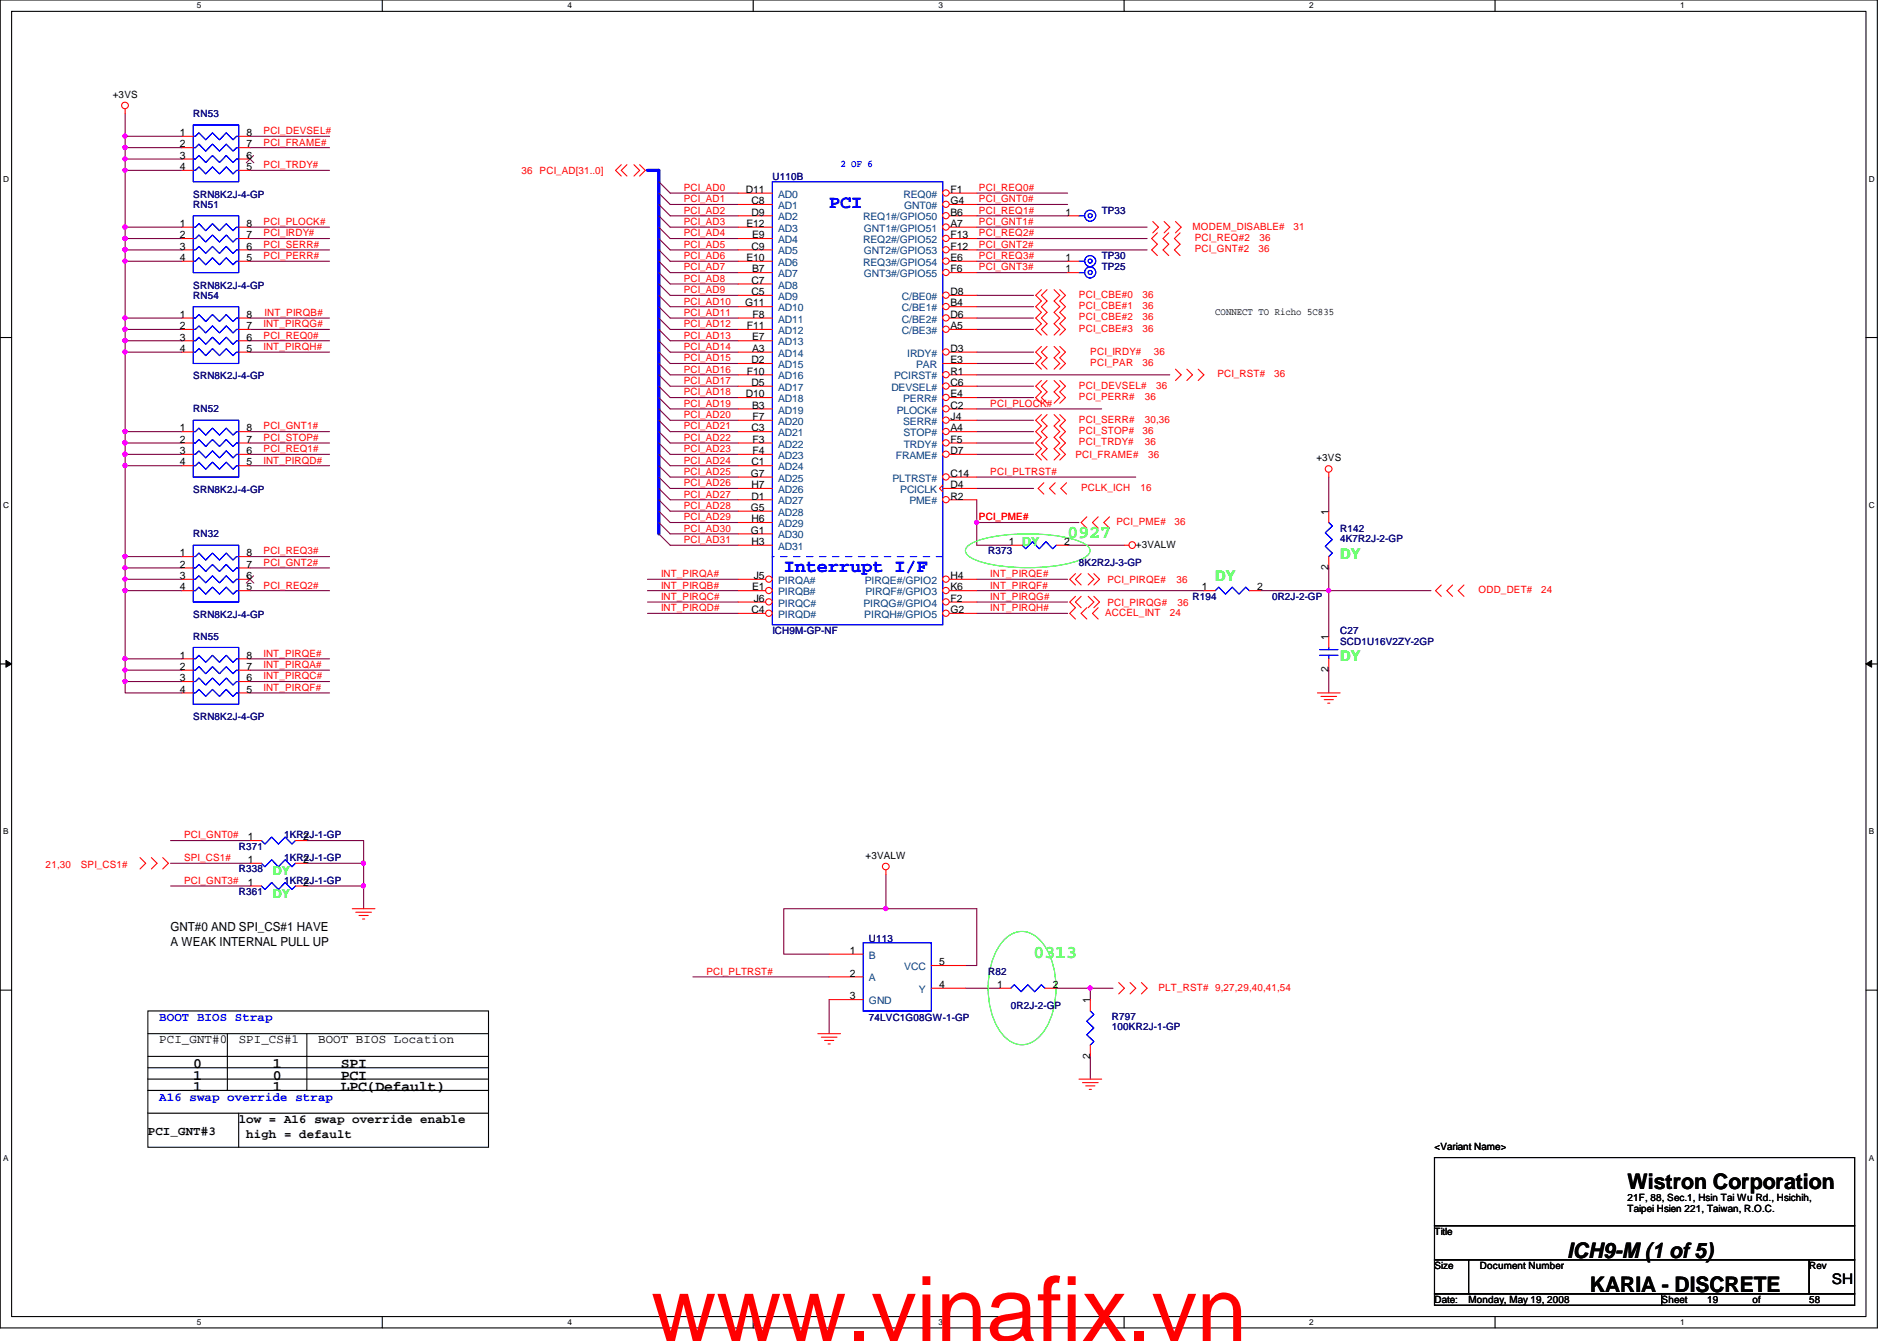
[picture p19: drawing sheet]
<svg xmlns="http://www.w3.org/2000/svg" width="297mm" height="210mm" viewBox="0 0 297 210" stroke-linecap="round" stroke-linejoin="round" font-family="sans-serif">
<defs><g id="words">
<text font-size="14.1" fill="#f00" x="102" y="209.9">www.vinafix.vn</text>
<g font-size="3.3">
<text x="254.8" y="186.1">Wistron Corporation</text>
<text x="245.4" y="196.8">ICH9-M (1 of 5)</text>
<text x="249" y="202.3">KARIA - DISCRETE</text>
</g>
<g font-size="2.8" fill="#00f">
<text x="129.8" y="32.6">PCI</text>
<text x="122.7" y="89.5">Interrupt I/F</text>
</g>
<g font-size="2.8" fill="#0f0">
<text x="167.2" y="84.2">0927</text>
<text x="161.8" y="149.9">0313</text>
</g>
<g font-size="2.3" fill="#0f0">
<text x="209.8" y="87.5">DY</text>
<text x="190.3" y="91">DY</text>
<text x="209.8" y="103.5">DY</text>
</g>
<g font-size="2.3">
<text x="30.3" y="167.2">0</text>
<text x="42.7" y="167.2">1</text>
<text x="53.4" y="167.2">SPI</text>
<text x="30.3" y="169">1</text>
<text x="30.3" y="170.8">1</text>
<text x="42.7" y="169">0</text>
<text x="42.7" y="170.8">1</text>
<text x="53.4" y="170.8">LPC(Default)</text>
<text x="53.4" y="169">PCI</text>
<text x="286.8" y="201">SH</text>
</g>
<g font-size="1.9" fill="#00ff3f">
<text x="160.1" y="85.4">DY</text>
<text x="42.7" y="136.9">DY</text>
<text x="42.7" y="140.5">DY</text>
</g>
<g font-size="1.9">
<text x="26.7" y="145.8">GNT#0 AND SPI_CS#1 HAVE</text>
<text x="26.7" y="148.1">A WEAK INTERNAL PULL UP</text>
<text x="24.9" y="163.3">PCI_GNT#0</text>
<text x="37.4" y="163.3">SPI_CS#1</text>
<text x="49.8" y="163.3">BOOT BIOS Location</text>
<text x="23.2" y="177.6">PCI_GNT#3</text>
<text x="37.4" y="175.9">low = A16 swap override enable</text>
<text x="38.6" y="178.1">high = default</text>
</g>
<g font-size="1.9" fill="#00f">
<text x="24.9" y="159.9">BOOT BIOS Strap</text>
<text x="24.9" y="172.3">A16 swap override strap</text>
</g>
<g font-size="1.6">
<text x="17.6" y="15.3">+3VS</text>
<text x="28.1" y="21.3">1</text>
<text x="28.1" y="23.1">2</text>
<text x="38.6" y="23.1">7</text>
<text x="38.6" y="21.3">8</text>
<text x="28.1" y="24.8">3</text>
<text x="28.1" y="26.6">4</text>
<text x="38.6" y="26.6">5</text>
<text x="38.6" y="24.8">6</text>
<text x="28.1" y="35.5">1</text>
<text x="38.6" y="35.5">8</text>
<text x="116.8" y="30.2">D11</text>
<text x="116.9" y="35.5">E12</text>
<text x="117.7" y="32">C8</text>
<text x="117.7" y="33.7">D9</text>
<text x="148.8" y="32">G4</text>
<text x="148.8" y="35.5">A7</text>
<text x="148.8" y="30.2">F1</text>
<text x="148.8" y="33.7">B6</text>
<text x="166.8" y="33.7">1</text>
<text x="28.1" y="37.3">2</text>
<text x="28.1" y="39.1">3</text>
<text x="28.1" y="40.9">4</text>
<text x="38.6" y="40.9">5</text>
<text x="38.6" y="39.1">6</text>
<text x="38.6" y="37.3">7</text>
<text x="116.9" y="40.9">E10</text>
<text x="117.7" y="39.1">C9</text>
<text x="117.8" y="37.3">E9</text>
<text x="148.8" y="39.1">F12</text>
<text x="148.8" y="37.3">F13</text>
<text x="148.8" y="40.9">E6</text>
<text x="166.8" y="40.9">1</text>
<text x="116.7" y="48">G11</text>
<text x="117.7" y="44.4">C7</text>
<text x="117.7" y="46.2">C5</text>
<text x="117.8" y="42.6">B7</text>
<text x="148.8" y="42.6">F6</text>
<text x="148.8" y="46.2">D8</text>
<text x="148.8" y="48">B4</text>
<text x="166.8" y="42.6">1</text>
<text x="28.1" y="49.7">1</text>
<text x="28.1" y="51.5">2</text>
<text x="28.1" y="53.3">3</text>
<text x="38.6" y="53.3">6</text>
<text x="38.6" y="51.5">7</text>
<text x="38.6" y="49.7">8</text>
<text x="117" y="51.5">F11</text>
<text x="117.8" y="53.3">E7</text>
<text x="117.9" y="49.7">F8</text>
<text x="148.8" y="49.7">D6</text>
<text x="148.8" y="51.5">A5</text>
<text x="190.3" y="49.2">CONNECT TO Richo 5C835</text>
<text x="28.1" y="55.1">4</text>
<text x="38.6" y="55.1">5</text>
<text x="117" y="58.6">F10</text>
<text x="117.7" y="56.9">D2</text>
<text x="117.8" y="55.1">A3</text>
<text x="148.8" y="58.6">R1</text>
<text x="148.8" y="56.9">E3</text>
<text x="148.8" y="55.1">D3</text>
<text x="116.8" y="62.2">D10</text>
<text x="117.7" y="60.4">D5</text>
<text x="117.8" y="64">B3</text>
<text x="117.9" y="65.7">F7</text>
<text x="148.8" y="64">C2</text>
<text x="148.8" y="62.2">E4</text>
<text x="148.8" y="65.7">J4</text>
<text x="148.8" y="60.4">C6</text>
<text x="28.1" y="67.5">1</text>
<text x="28.1" y="69.3">2</text>
<text x="28.1" y="71.1">3</text>
<text x="38.6" y="71.1">6</text>
<text x="38.6" y="69.3">7</text>
<text x="38.6" y="67.5">8</text>
<text x="117.7" y="67.5">C3</text>
<text x="117.9" y="69.3">F3</text>
<text x="117.9" y="71.1">F4</text>
<text x="148.8" y="71.1">D7</text>
<text x="148.8" y="69.3">F5</text>
<text x="148.8" y="67.5">A4</text>
<text x="28.1" y="72.9">4</text>
<text x="38.6" y="72.9">5</text>
<text x="117.6" y="74.6">G7</text>
<text x="117.7" y="72.9">C1</text>
<text x="117.7" y="76.4">H7</text>
<text x="148.8" y="74.6">C14</text>
<text x="148.8" y="76.4">D4</text>
<text x="206.1" y="72.2">+3VS</text>
<text x="117.6" y="80">G5</text>
<text x="117.6" y="83.5">G1</text>
<text x="117.7" y="78.2">D1</text>
<text x="117.7" y="81.7">H6</text>
<text x="148.8" y="78.2">R2</text>
<text x="208" y="80.6" transform="rotate(-90 208 80.6)">1</text>
<text x="28.1" y="87.1">1</text>
<text x="28.1" y="88.9">2</text>
<text x="38.6" y="88.9">7</text>
<text x="38.6" y="87.1">8</text>
<text x="117.7" y="85.3">H3</text>
<text x="157.9" y="85.3">1</text>
<text x="166.6" y="85.3">2</text>
<text x="177.8" y="85.7">+3VALW</text>
<text x="208" y="89.2" transform="rotate(-90 208 89.2)">2</text>
<text x="28.1" y="90.6">3</text>
<text x="28.1" y="92.4">4</text>
<text x="38.6" y="92.4">5</text>
<text x="38.6" y="90.6">6</text>
<text x="117.7" y="96">C4</text>
<text x="117.8" y="92.4">E1</text>
<text x="118" y="90.6">J5</text>
<text x="118" y="94.2">J6</text>
<text x="148.8" y="92.4">K6</text>
<text x="148.8" y="90.6">H4</text>
<text x="148.8" y="96">G2</text>
<text x="148.8" y="94.2">F2</text>
<text x="188.2" y="92.4">1</text>
<text x="196.8" y="92.4">2</text>
<text x="208" y="100.1" transform="rotate(-90 208 100.1)">1</text>
<text x="28.1" y="103.1">1</text>
<text x="28.1" y="104.9">2</text>
<text x="28.1" y="106.6">3</text>
<text x="38.6" y="106.6">6</text>
<text x="38.6" y="104.9">7</text>
<text x="38.6" y="103.1">8</text>
<text x="208" y="105.2" transform="rotate(-90 208 105.2)">2</text>
<text x="28.1" y="108.4">4</text>
<text x="38.6" y="108.4">5</text>
<text x="38.8" y="131.5">1</text>
<text x="47.5" y="131.5">2</text>
<text x="38.8" y="135.1">1</text>
<text x="47.5" y="135.1">2</text>
<text x="135.5" y="134.5">+3VALW</text>
<text x="38.8" y="138.6">1</text>
<text x="47.5" y="138.6">2</text>
<text x="133" y="149.3">1</text>
<text x="133" y="152.9">2</text>
<text x="147.1" y="154.6">4</text>
<text x="147.1" y="151.1">5</text>
<text x="156.2" y="154.6">1</text>
<text x="164.8" y="154.6">2</text>
<text x="133" y="156.4">3</text>
<text x="170.7" y="157" transform="rotate(-90 170.7 157)">1</text>
<text x="170.7" y="165.7" transform="rotate(-90 170.7 165.7)">2</text>
<text x="224.6" y="180">&lt;Variant Name&gt;</text>
<text x="254.8" y="188">21F, 88, Sec.1, Hsin Tai Wu Rd., Hsichih,</text>
<text x="254.8" y="189.8">Taipei Hsien 221, Taiwan, R.O.C.</text>
<text x="224.6" y="193.3">Title</text>
<text x="224.6" y="198.6">Size</text>
<text x="224.6" y="204">Date:</text>
<text x="230" y="204">Monday, May 19, 2008</text>
<text x="231.7" y="198.6">Document Number</text>
<text x="260.2" y="204">Sheet</text>
<text x="267.3" y="204">19</text>
<text x="274.4" y="204">of</text>
<text x="283.3" y="198.6">Rev</text>
<text x="283.3" y="204">58</text>
</g>
<g font-size="1.6" fill="#00007f">
<text x="30.3" y="18.3">RN53</text>
<text x="120.9" y="28.1">U110B</text>
<text x="30.3" y="30.9">SRN8K2J-4-GP</text>
<text x="30.3" y="32.6">RN51</text>
<text x="172.5" y="33.4">TP33</text>
<text x="172.5" y="40.6">TP30</text>
<text x="30.3" y="46.8">RN54</text>
<text x="30.3" y="45.2">SRN8K2J-4-GP</text>
<text x="172.5" y="42.3">TP25</text>
<text x="30.3" y="59.4">SRN8K2J-4-GP</text>
<text x="30.3" y="64.6">RN52</text>
<text x="30.3" y="77.2">SRN8K2J-4-GP</text>
<text x="209.8" y="83.2">R142</text>
<text x="30.3" y="84.1">RN32</text>
<text x="154.7" y="86.8">R373</text>
<text x="168.9" y="88.6">8K2R2J-3-GP</text>
<text x="209.8" y="84.8">4K7R2J-2-GP</text>
<text x="186.7" y="93.9">R194</text>
<text x="199.2" y="93.9">0R2J-2-GP</text>
<text x="30.3" y="96.7">SRN8K2J-4-GP</text>
<text x="30.3" y="100.1">RN55</text>
<text x="120.9" y="99.2">ICH9M-GP-NF</text>
<text x="209.8" y="99.2">C27</text>
<text x="209.8" y="101">SCD1U16V2ZY-2GP</text>
<text x="30.3" y="112.7">SRN8K2J-4-GP</text>
<text x="44.5" y="131.2">1KR2J-1-GP</text>
<text x="37.4" y="136.6">R338</text>
<text x="37.4" y="133">R371</text>
<text x="44.5" y="134.8">1KR2J-1-GP</text>
<text x="37.4" y="140.1">R361</text>
<text x="44.5" y="138.3">1KR2J-1-GP</text>
<text x="136.1" y="147.4">U113</text>
<text x="154.7" y="152.6">R82</text>
<text x="136.1" y="159.9">74LVC1G08GW-1-GP</text>
<text x="158.3" y="157.9">0R2J-2-GP</text>
<text x="174.1" y="159.7">R797</text>
<text x="174.1" y="161.3">100KR2J-1-GP</text>
</g>
<g font-size="1.6" fill="#f00">
<text x="41.3" y="22.8">PCI_FRAME#</text>
<text x="41.3" y="21">PCI_DEVSEL#</text>
<text x="41.3" y="26.3">PCI_TRDY#</text>
<text x="81.7" y="27.2">36 PCI_AD[31..0]</text>
<text x="107.1" y="29.9">PCI_AD0</text>
<text x="153.3" y="29.9">PCI_REQ0#</text>
<text x="41.3" y="35.2">PCI_PLOCK#</text>
<text x="107.1" y="35.2">PCI_AD3</text>
<text x="107.1" y="31.7">PCI_AD1</text>
<text x="107.1" y="33.4">PCI_AD2</text>
<text x="153.3" y="33.4">PCI_REQ1#</text>
<text x="153.3" y="35.2">PCI_GNT1#</text>
<text x="153.3" y="31.7">PCI_GNT0#</text>
<text x="186.7" y="35.9">MODEM_DISABLE#</text>
<text x="202.6" y="35.9">31</text>
<text x="41.3" y="37">PCI_IRDY#</text>
<text x="41.3" y="38.8">PCI_SERR#</text>
<text x="41.3" y="40.6">PCI_PERR#</text>
<text x="107.1" y="37">PCI_AD4</text>
<text x="107.1" y="38.8">PCI_AD5</text>
<text x="107.1" y="40.6">PCI_AD6</text>
<text x="153.3" y="37">PCI_REQ2#</text>
<text x="153.3" y="38.8">PCI_GNT2#</text>
<text x="153.3" y="40.6">PCI_REQ3#</text>
<text x="187.1" y="37.7">PCI_REQ#2</text>
<text x="187.1" y="39.5">PCI_GNT#2</text>
<text x="197.1" y="39.5">36</text>
<text x="197.2" y="37.7">36</text>
<text x="107.1" y="42.3">PCI_AD7</text>
<text x="107.1" y="44.1">PCI_AD8</text>
<text x="107.1" y="45.9">PCI_AD9</text>
<text x="107.1" y="47.7">PCI_AD10</text>
<text x="153.3" y="42.3">PCI_GNT3#</text>
<text x="168.9" y="46.6">PCI_CBE#0</text>
<text x="178.9" y="46.6">36</text>
<text x="41.3" y="51.2">INT_PIRQG#</text>
<text x="41.3" y="53">PCI_REQ0#</text>
<text x="41.4" y="49.4">INT_PIRQB#</text>
<text x="107.1" y="51.2">PCI_AD12</text>
<text x="107.1" y="49.4">PCI_AD11</text>
<text x="107.1" y="53">PCI_AD13</text>
<text x="168.9" y="48.4">PCI_CBE#1</text>
<text x="168.9" y="50.2">PCI_CBE#2</text>
<text x="168.9" y="51.9">PCI_CBE#3</text>
<text x="178.9" y="48.4">36</text>
<text x="178.9" y="50.2">36</text>
<text x="178.9" y="51.9">36</text>
<text x="41.3" y="54.8">INT_PIRQH#</text>
<text x="107.1" y="54.8">PCI_AD14</text>
<text x="107.1" y="56.6">PCI_AD15</text>
<text x="107.1" y="58.3">PCI_AD16</text>
<text x="170.7" y="55.5">PCI_IRDY#</text>
<text x="170.7" y="57.3">PCI_PAR</text>
<text x="178.9" y="57.3">36</text>
<text x="180.7" y="55.5">36</text>
<text x="190.6" y="59.1">PCI_RST#</text>
<text x="199.5" y="59.1">36</text>
<text x="107.1" y="61.9">PCI_AD18</text>
<text x="107.1" y="63.7">PCI_AD19</text>
<text x="107.1" y="60.1">PCI_AD17</text>
<text x="107.1" y="65.4">PCI_AD20</text>
<text x="155.1" y="63.7">PCI_PLOCK#</text>
<text x="168.9" y="62.6">PCI_PERR#</text>
<text x="168.9" y="60.8">PCI_DEVSEL#</text>
<text x="179.3" y="62.6">36</text>
<text x="181.1" y="60.8">36</text>
<text x="41.3" y="67.2">PCI_GNT1#</text>
<text x="41.3" y="70.8">PCI_REQ1#</text>
<text x="41.3" y="69">PCI_STOP#</text>
<text x="107.1" y="69">PCI_AD22</text>
<text x="107.1" y="67.2">PCI_AD21</text>
<text x="107.1" y="70.8">PCI_AD23</text>
<text x="168.4" y="71.7">PCI_FRAME#</text>
<text x="168.9" y="66.2">PCI_SERR#</text>
<text x="168.9" y="67.9">PCI_STOP#</text>
<text x="168.9" y="69.7">PCI_TRDY#</text>
<text x="178.9" y="67.9">36</text>
<text x="179.3" y="66.2">30,36</text>
<text x="179.3" y="69.7">36</text>
<text x="179.8" y="71.7">36</text>
<text x="41.3" y="72.6">INT_PIRQD#</text>
<text x="107.1" y="72.6">PCI_AD24</text>
<text x="107.1" y="74.3">PCI_AD25</text>
<text x="107.1" y="77.9">PCI_AD27</text>
<text x="107.1" y="76.1">PCI_AD26</text>
<text x="155.1" y="74.3">PCI_PLTRST#</text>
<text x="169.3" y="76.8">PCLK_ICH</text>
<text x="178.6" y="76.8">16</text>
<text x="107.1" y="79.7">PCI_AD28</text>
<text x="107.1" y="81.4">PCI_AD29</text>
<text x="107.1" y="83.2">PCI_AD30</text>
<text x="153.3" y="81.4">PCI_PME#</text>
<text x="174.8" y="82.2">PCI_PME#</text>
<text x="183.9" y="82.2">36</text>
<text x="41.3" y="88.6">PCI_GNT2#</text>
<text x="41.3" y="86.8">PCI_REQ3#</text>
<text x="107.1" y="85">PCI_AD31</text>
<text x="41.3" y="92.1">PCI_REQ2#</text>
<text x="103.5" y="92.1">INT_PIRQB#</text>
<text x="103.5" y="93.9">INT_PIRQC#</text>
<text x="103.5" y="95.7">INT_PIRQD#</text>
<text x="103.5" y="90.3">INT_PIRQA#</text>
<text x="155.1" y="93.9">INT_PIRQG#</text>
<text x="155.1" y="90.3">INT_PIRQE#</text>
<text x="155.1" y="95.7">INT_PIRQH#</text>
<text x="155.1" y="92.1">INT_PIRQF#</text>
<text x="173.4" y="94.8">PCI_PIRQG#</text>
<text x="173.4" y="91.2">PCI_PIRQE#</text>
<text x="184.2" y="91.2">36</text>
<text x="184.4" y="94.8">36</text>
<text x="231.5" y="92.8">ODD_DET#</text>
<text x="241.3" y="92.8">24</text>
<text x="173.1" y="96.4">ACCEL_INT</text>
<text x="183.2" y="96.4">24</text>
<text x="41.3" y="102.8">INT_PIRQE#</text>
<text x="41.3" y="104.6">INT_PIRQA#</text>
<text x="41.3" y="106.3">INT_PIRQC#</text>
<text x="41.3" y="108.1">INT_PIRQF#</text>
<text x="28.8" y="131.2">PCI_GNT0#</text>
<text x="7.2" y="135.8">21,30</text>
<text x="12.7" y="135.8">SPI_CS1#</text>
<text x="28.8" y="134.8">SPI_CS1#</text>
<text x="28.8" y="138.3">PCI_GNT3#</text>
<text x="110.6" y="152.6">PCI_PLTRST#</text>
<text x="181.4" y="155.1">PLT_RST# 9,27,29,40,41,54</text>
</g>
<text font-size="1.6" fill="#00f" x="131.6" y="26.1">2 OF 6</text>
<g font-size="1.6" fill="#003f7f">
<text x="121.8" y="30.9">AD0</text>
<text x="121.8" y="32.7">AD1</text>
<text x="121.8" y="34.5">AD2</text>
<text x="135.2" y="34.5">REQ1#/GPIO50</text>
<text x="141.5" y="30.9">REQ0#</text>
<text x="141.6" y="32.7">GNT0#</text>
<text x="121.8" y="36.3">AD3</text>
<text x="121.8" y="38.1">AD4</text>
<text x="121.8" y="39.8">AD5</text>
<text x="121.8" y="41.6">AD6</text>
<text x="135.2" y="38.1">REQ2#/GPIO52</text>
<text x="135.2" y="41.6">REQ3#/GPIO54</text>
<text x="135.3" y="36.3">GNT1#/GPIO51</text>
<text x="135.3" y="39.8">GNT2#/GPIO53</text>
<text x="121.8" y="43.4">AD7</text>
<text x="121.8" y="45.2">AD8</text>
<text x="121.8" y="46.9">AD9</text>
<text x="135.3" y="43.4">GNT3#/GPIO55</text>
<text x="141.2" y="46.9">C/BE0#</text>
<text x="121.8" y="48.7">AD10</text>
<text x="121.8" y="50.5">AD11</text>
<text x="121.8" y="52.3">AD12</text>
<text x="141.2" y="48.7">C/BE1#</text>
<text x="141.2" y="50.5">C/BE2#</text>
<text x="141.2" y="52.3">C/BE3#</text>
<text x="121.8" y="54.1">AD13</text>
<text x="121.8" y="55.8">AD14</text>
<text x="121.8" y="57.6">AD15</text>
<text x="121.8" y="59.4">AD16</text>
<text x="140" y="59.4">PCIRST#</text>
<text x="142" y="55.8">IRDY#</text>
<text x="143.5" y="57.6">PAR</text>
<text x="121.8" y="61.2">AD17</text>
<text x="121.8" y="62.9">AD18</text>
<text x="121.8" y="64.7">AD19</text>
<text x="139.6" y="61.2">DEVSEL#</text>
<text x="140.4" y="64.7">PLOCK#</text>
<text x="141.4" y="62.9">PERR#</text>
<text x="121.8" y="66.5">AD20</text>
<text x="121.8" y="68.3">AD21</text>
<text x="121.8" y="70.1">AD22</text>
<text x="121.8" y="71.8">AD23</text>
<text x="140.3" y="71.8">FRAME#</text>
<text x="141.4" y="66.5">SERR#</text>
<text x="141.5" y="68.3">STOP#</text>
<text x="141.5" y="70.1">TRDY#</text>
<text x="121.8" y="73.6">AD24</text>
<text x="121.8" y="75.4">AD25</text>
<text x="121.8" y="77.2">AD26</text>
<text x="139.7" y="75.4">PLTRST#</text>
<text x="141" y="77.2">PCICLK</text>
<text x="121.8" y="79">AD27</text>
<text x="121.8" y="80.7">AD28</text>
<text x="121.8" y="82.5">AD29</text>
<text x="142.4" y="79">PME#</text>
<text x="121.8" y="84.3">AD30</text>
<text x="121.8" y="86.1">AD31</text>
<text x="121.8" y="91.4">PIRQA#</text>
<text x="121.8" y="93.2">PIRQB#</text>
<text x="121.8" y="95">PIRQC#</text>
<text x="135.2" y="95">PIRQG#/GPIO4</text>
<text x="135.4" y="91.4">PIRQE#/GPIO2</text>
<text x="135.5" y="93.2">PIRQF#/GPIO3</text>
<text x="121.8" y="96.7">PIRQD#</text>
<text x="135.3" y="96.7">PIRQH#/GPIO5</text>
<text x="136.1" y="150.1">B</text>
<text x="136.1" y="153.6">A</text>
<text x="141.6" y="151.8">VCC</text>
<text x="143.9" y="155.4">Y</text>
<text x="136.1" y="157.2">GND</text>
</g>
<g font-size="1.3">
<text x="30.8" y="1.3">5</text>
<text x="88.9" y="1.3">4</text>
<text x="146.9" y="1.3">3</text>
<text x="205" y="1.3">2</text>
<text x="263.1" y="1.3">1</text>
<text x=".5" y="28.4">D</text>
<text x="292.6" y="28.4">D</text>
<text x=".5" y="79.5">C</text>
<text x="292.6" y="79.5">C</text>
<text x=".5" y="130.6">B</text>
<text x="292.6" y="130.6">B</text>
<text x=".5" y="181.7">A</text>
<text x="292.6" y="181.7">A</text>
<text x="30.8" y="207.4">5</text>
<text x="88.9" y="207.4">4</text>
<text x="146.9" y="207.4">3</text>
<text x="205" y="207.4">2</text>
<text x="263.1" y="207.4">1</text>
</g>
</g></defs>
<path d="M0 0h294v207.9h-294zM1.8 1.8h290.4v204.3h-290.4z" fill="none" stroke="#000" stroke-width=".17"/>
<g fill="#fff">
<path d="M30.8 .2h.7v1.4h-.7z"/>
<path d="M30.8 206.2h.7v1.4h-.7z"/>
</g>
<path d="M59.9 0v1.8M59.9 206.1v1.8" fill="none" stroke="#000" stroke-width=".17"/>
<g fill="#fff">
<path d="M88.9 .2h.6v1.4h-.6z"/>
<path d="M88.9 206.2h.6v1.4h-.6z"/>
</g>
<path d="M117.9 0v1.8M117.9 206.1v1.8" fill="none" stroke="#000" stroke-width=".17"/>
<g fill="#fff">
<path d="M146.9 .2h.7v1.4h-.7z"/>
<path d="M146.9 206.2h.7v1.4h-.7z"/>
</g>
<path d="M176 0v1.8M176 206.1v1.8" fill="none" stroke="#000" stroke-width=".17"/>
<g fill="#fff">
<path d="M205 .2h.7v1.4h-.7z"/>
<path d="M205 206.2h.7v1.4h-.7z"/>
</g>
<path d="M234.1 0v1.8M234.1 206.1v1.8" fill="none" stroke="#000" stroke-width=".17"/>
<g fill="#fff">
<path d="M263.1 .2h.7v1.4h-.7z"/>
<path d="M263.1 206.2h.7v1.4h-.7z"/>
<path d="M.5 27.3h.9v1.4h-.9z"/>
<path d="M292.6 27.3h.9v1.4h-.9z"/>
<path d="M.5 78.4h.9v1.4h-.9z"/>
<path d="M292.6 78.4h.9v1.4h-.9z"/>
</g>
<path d="M0 52.8h1.8M292.2 52.8h1.8" fill="none" stroke="#000" stroke-width=".17"/>
<g fill="#fff">
<path d="M.5 129.5h.8v1.4h-.8z"/>
<path d="M292.6 129.5h.9v1.4h-.9z"/>
</g>
<path d="M0 103.9h1.8M292.2 103.9h1.8" fill="none" stroke="#000" stroke-width=".17"/>
<path d="M.9 103.4l.9 .5-.9 .5zM292.2 103.9l.9-.5v1z" fill="#000"/>
<path d="M.9 103.4l.9 .5-.9 .5zM292.2 103.9l.9-.5v1z" fill="none" stroke="#000" stroke-width=".16"/>
<g fill="#fff">
<path d="M.5 180.5h.8v1.4h-.8z"/>
<path d="M292.6 180.5h.9v1.4h-.9z"/>
</g>
<path d="M0 155h1.8M292.2 155h1.8" fill="none" stroke="#000" stroke-width=".17"/>
<path d="M152.9 81.8h16" fill="none" stroke="#7f003f" stroke-width=".17"/>
<circle cx="152.9" cy="81.8" r=".32" fill="#f0f"/>
<circle cx="152.9" cy="81.8" r=".32" fill="none" stroke="#f0f" stroke-width=".17"/>
<g fill="none" stroke="#7f003f" stroke-width=".17">
<path d="M104.9 35.6h10.7M104.9 37.3h10.7M104.9 30.2h10.7M104.9 39.1h10.7M104.9 32h10.7M104.9 33.8h10.7M152.9 37.3h26.7M152.9 35.6h26.7M152.9 39.1h26.7M152.9 30.2h14.3M152.9 33.8h14.3M104.9 42.7h10.7"/>
<path d="M104.9 44.4h10.7M104.9 46.2h10.7M104.9 51.6h10.7M104.9 55.1h10.7M104.9 48h10.7M104.9 56.9h10.7M104.9 49.8h10.7M104.9 53.3h10.7M104.9 58.7h10.7M104.9 40.9h10.7M152.9 48h8.9M152.9 46.2h8.9"/>
<path d="M152.9 51.6h8.9M152.9 49.8h8.9M152.9 55.1h8.9M152.9 56.9h8.9M152.9 58.7h30.3M104.9 72.9h10.7M104.9 62.2h10.7M104.9 64h10.7M104.9 60.5h10.7M104.9 69.3h10.7M104.9 74.7h10.7M104.9 78.2h10.7"/>
<path d="M104.9 67.6h10.7M104.9 71.1h10.7M104.9 65.8h10.7M104.9 76.5h10.7M152.9 74.7h24.9M152.9 78.2v7.1h5.4M152.9 64h19.6M152.9 65.8h8.9M152.9 67.6h8.9M152.9 69.3h8.9M152.9 71.1h8.9M152.9 62.2h8.9"/>
<path d="M152.9 60.5h8.9M152.9 76.5h8.9M101.4 92.5h14.2M101.4 94.2h14.2M101.4 96h14.2M101.4 90.7h14.2M104.9 85.3h10.7M104.9 80h10.7M104.9 81.8h10.7M104.9 83.6h10.7M152.9 94.2h14.3M152.9 90.7h14.3"/>
<path d="M152.9 96h14.3M167.2 85.3h8.9M56.9 135.1v3.6"/>
</g>
<path d="M101.4 26.7h1.8M103.2 44.4v1.8M103.2 81.8v1.8" fill="none" stroke="#00f" stroke-width=".51"/>
<circle cx="56.9" cy="135.1" r=".32" fill="#f0f"/>
<circle cx="56.9" cy="135.1" r=".32" fill="none" stroke="#f0f" stroke-width=".17"/>
<path d="M56.9 138.7v3.5" fill="none" stroke="#7f003f" stroke-width=".17"/>
<circle cx="56.9" cy="138.7" r=".32" fill="#f0f"/>
<circle cx="56.9" cy="138.7" r=".32" fill="none" stroke="#f0f" stroke-width=".17"/>
<path d="M26.7 131.6h12.5M26.7 135.1h12.5M26.7 138.7h12.5M48 138.7h8.9M48 131.6h8.9v3.5h-8.9M138.7 142.2h-16v7.2h7.1" fill="none" stroke="#7f003f" stroke-width=".17"/>
<circle cx="138.7" cy="142.2" r=".32" fill="#f0f"/>
<circle cx="138.7" cy="142.2" r=".32" fill="none" stroke="#f0f" stroke-width=".17"/>
<path d="M138.7 136.9v5.3M165.4 154.7h5.3M170.7 154.7v1.8M170.7 154.7h3.6" fill="none" stroke="#7f003f" stroke-width=".17"/>
<circle cx="170.7" cy="154.7" r=".32" fill="#f0f"/>
<circle cx="170.7" cy="154.7" r=".32" fill="none" stroke="#f0f" stroke-width=".17"/>
<path d="M19.6 17.8v3.5M108.5 152.9h21.3M129.8 156.5v5.3M138.7 142.2h14.2v8.9h-1.7M170.7 165.4v3.5" fill="none" stroke="#7f003f" stroke-width=".17"/>
<circle cx="19.6" cy="21.3" r=".32" fill="#f0f"/>
<circle cx="19.6" cy="21.3" r=".32" fill="none" stroke="#f0f" stroke-width=".17"/>
<path d="M19.6 26.7h8.9M28.5 21.3h-8.9v1.8h8.9" fill="none" stroke="#7f003f" stroke-width=".17"/>
<circle cx="19.6" cy="23.1" r=".32" fill="#f0f"/>
<circle cx="19.6" cy="23.1" r=".32" fill="none" stroke="#f0f" stroke-width=".17"/>
<path d="M19.6 23.1v1.8h8.9" fill="none" stroke="#7f003f" stroke-width=".17"/>
<circle cx="19.6" cy="24.9" r=".32" fill="#f0f"/>
<circle cx="19.6" cy="24.9" r=".32" fill="none" stroke="#f0f" stroke-width=".17"/>
<path d="M19.6 24.9v1.8M28.5 35.6h-8.9v1.7" fill="none" stroke="#7f003f" stroke-width=".17"/>
<circle cx="19.6" cy="35.5" r=".32" fill="#f0f"/>
<circle cx="19.6" cy="35.5" r=".32" fill="none" stroke="#f0f" stroke-width=".17"/>
<path d="M19.6 37.3h8.9M19.6 40.9h8.9" fill="none" stroke="#7f003f" stroke-width=".17"/>
<circle cx="19.6" cy="37.3" r=".32" fill="#f0f"/>
<circle cx="19.6" cy="37.3" r=".32" fill="none" stroke="#f0f" stroke-width=".17"/>
<path d="M19.6 37.3v1.8" fill="none" stroke="#7f003f" stroke-width=".17"/>
<circle cx="19.6" cy="37.3" r=".32" fill="#f0f"/>
<circle cx="19.6" cy="37.3" r=".32" fill="none" stroke="#f0f" stroke-width=".17"/>
<path d="M19.6 39.1h8.9" fill="none" stroke="#7f003f" stroke-width=".17"/>
<circle cx="19.6" cy="39.1" r=".32" fill="#f0f"/>
<circle cx="19.6" cy="39.1" r=".32" fill="none" stroke="#f0f" stroke-width=".17"/>
<path d="M19.6 39.1v1.8" fill="none" stroke="#7f003f" stroke-width=".17"/>
<circle cx="19.6" cy="39.1" r=".32" fill="#f0f"/>
<circle cx="19.6" cy="39.1" r=".32" fill="none" stroke="#f0f" stroke-width=".17"/>
<path d="M28.5 49.8h-8.9v1.8" fill="none" stroke="#7f003f" stroke-width=".17"/>
<circle cx="19.6" cy="49.8" r=".32" fill="#f0f"/>
<circle cx="19.6" cy="49.8" r=".32" fill="none" stroke="#f0f" stroke-width=".17"/>
<path d="M19.6 55.1h8.9M19.6 51.6h8.9" fill="none" stroke="#7f003f" stroke-width=".17"/>
<circle cx="19.6" cy="51.5" r=".32" fill="#f0f"/>
<circle cx="19.6" cy="51.5" r=".32" fill="none" stroke="#f0f" stroke-width=".17"/>
<path d="M19.6 51.6v1.7" fill="none" stroke="#7f003f" stroke-width=".17"/>
<circle cx="19.6" cy="51.5" r=".32" fill="#f0f"/>
<circle cx="19.6" cy="51.5" r=".32" fill="none" stroke="#f0f" stroke-width=".17"/>
<path d="M19.6 53.3h8.9" fill="none" stroke="#7f003f" stroke-width=".17"/>
<circle cx="19.6" cy="53.3" r=".32" fill="#f0f"/>
<circle cx="19.6" cy="53.3" r=".32" fill="none" stroke="#f0f" stroke-width=".17"/>
<path d="M19.6 53.3v1.8" fill="none" stroke="#7f003f" stroke-width=".17"/>
<circle cx="19.6" cy="53.3" r=".32" fill="#f0f"/>
<circle cx="19.6" cy="53.3" r=".32" fill="none" stroke="#f0f" stroke-width=".17"/>
<path d="M28.5 67.6h-8.9v1.7" fill="none" stroke="#7f003f" stroke-width=".17"/>
<circle cx="19.6" cy="67.5" r=".32" fill="#f0f"/>
<circle cx="19.6" cy="67.5" r=".32" fill="none" stroke="#f0f" stroke-width=".17"/>
<path d="M19.6 72.9h8.9M19.6 69.3h8.9" fill="none" stroke="#7f003f" stroke-width=".17"/>
<circle cx="19.6" cy="69.3" r=".32" fill="#f0f"/>
<circle cx="19.6" cy="69.3" r=".32" fill="none" stroke="#f0f" stroke-width=".17"/>
<path d="M19.6 69.3v1.8" fill="none" stroke="#7f003f" stroke-width=".17"/>
<circle cx="19.6" cy="69.3" r=".32" fill="#f0f"/>
<circle cx="19.6" cy="69.3" r=".32" fill="none" stroke="#f0f" stroke-width=".17"/>
<path d="M19.6 71.1h8.9" fill="none" stroke="#7f003f" stroke-width=".17"/>
<circle cx="19.6" cy="71.1" r=".32" fill="#f0f"/>
<circle cx="19.6" cy="71.1" r=".32" fill="none" stroke="#f0f" stroke-width=".17"/>
<path d="M19.6 71.1v1.8" fill="none" stroke="#7f003f" stroke-width=".17"/>
<circle cx="19.6" cy="71.1" r=".32" fill="#f0f"/>
<circle cx="19.6" cy="71.1" r=".32" fill="none" stroke="#f0f" stroke-width=".17"/>
<path d="M19.6 87.1h8.9" fill="none" stroke="#7f003f" stroke-width=".17"/>
<circle cx="19.6" cy="87.1" r=".32" fill="#f0f"/>
<circle cx="19.6" cy="87.1" r=".32" fill="none" stroke="#f0f" stroke-width=".17"/>
<path d="M19.6 92.5h8.9M19.6 87.1v1.8" fill="none" stroke="#7f003f" stroke-width=".17"/>
<circle cx="19.6" cy="92.4" r=".32" fill="#f0f"/>
<circle cx="19.6" cy="92.4" r=".32" fill="none" stroke="#f0f" stroke-width=".17"/>
<path d="M19.6 88.9h8.9" fill="none" stroke="#7f003f" stroke-width=".17"/>
<circle cx="19.6" cy="88.9" r=".32" fill="#f0f"/>
<circle cx="19.6" cy="88.9" r=".32" fill="none" stroke="#f0f" stroke-width=".17"/>
<path d="M19.6 88.9v1.8h8.9" fill="none" stroke="#7f003f" stroke-width=".17"/>
<circle cx="19.6" cy="90.7" r=".32" fill="#f0f"/>
<circle cx="19.6" cy="90.7" r=".32" fill="none" stroke="#f0f" stroke-width=".17"/>
<path d="M19.6 26.7v8.9M19.6 90.7v1.8" fill="none" stroke="#7f003f" stroke-width=".17"/>
<circle cx="19.6" cy="35.5" r=".32" fill="#f0f"/>
<circle cx="19.6" cy="35.5" r=".32" fill="none" stroke="#f0f" stroke-width=".17"/>
<circle cx="19.6" cy="26.6" r=".32" fill="#f0f"/>
<circle cx="19.6" cy="26.6" r=".32" fill="none" stroke="#f0f" stroke-width=".17"/>
<path d="M19.6 55.1v12.5" fill="none" stroke="#7f003f" stroke-width=".17"/>
<circle cx="19.6" cy="55.1" r=".32" fill="#f0f"/>
<circle cx="19.6" cy="55.1" r=".32" fill="none" stroke="#f0f" stroke-width=".17"/>
<path d="M19.6 40.9v8.9" fill="none" stroke="#7f003f" stroke-width=".17"/>
<circle cx="19.6" cy="40.9" r=".32" fill="#f0f"/>
<circle cx="19.6" cy="40.9" r=".32" fill="none" stroke="#f0f" stroke-width=".17"/>
<path d="M19.6 72.9v14.2" fill="none" stroke="#7f003f" stroke-width=".17"/>
<circle cx="19.6" cy="72.9" r=".32" fill="#f0f"/>
<circle cx="19.6" cy="72.9" r=".32" fill="none" stroke="#f0f" stroke-width=".17"/>
<path d="M19.6 92.5v10.6h8.9" fill="none" stroke="#7f003f" stroke-width=".17"/>
<circle cx="19.6" cy="103.1" r=".32" fill="#f0f"/>
<circle cx="19.6" cy="103.1" r=".32" fill="none" stroke="#f0f" stroke-width=".17"/>
<path d="M19.6 103.1v1.8h8.9M19.6 104.9v1.8h8.9" fill="none" stroke="#7f003f" stroke-width=".17"/>
<circle cx="19.6" cy="106.7" r=".32" fill="#f0f"/>
<circle cx="19.6" cy="106.7" r=".32" fill="none" stroke="#f0f" stroke-width=".17"/>
<circle cx="19.6" cy="104.9" r=".32" fill="#f0f"/>
<circle cx="19.6" cy="104.9" r=".32" fill="none" stroke="#f0f" stroke-width=".17"/>
<g fill="none" stroke="#7f003f" stroke-width=".17">
<path d="M39.2 23.1h12.4M39.2 21.3h12.4M39.2 35.6h12.4M39.2 37.3h12.4M39.2 39.1h12.4M39.2 26.7h12.4M152.9 32h14.3M39.2 40.9h12.4M39.2 49.8h12.4M39.2 51.6h12.4M39.2 53.3h12.4M39.2 55.1h12.4"/>
<path d="M152.9 42.7h14.3M152.9 40.9h14.3M39.2 72.9h12.4M39.2 67.6h12.4M39.2 71.1h12.4M39.2 69.3h12.4M39.2 88.9h12.4M39.2 92.5h12.4M39.2 87.1h12.4M152.9 92.5h35.6M197.4 92.5h10.7M19.6 106.7v1.8h8.9"/>
<path d="M39.2 103.1h12.4M39.2 104.9h12.4M39.2 106.7h12.4M39.2 108.5h12.4"/>
</g>
<path d="M103.2 26.7v17.7M103.2 46.2v35.6" fill="none" stroke="#00f" stroke-width=".51"/>
<circle cx="208" cy="92.4" r=".32" fill="#f0f"/>
<circle cx="208" cy="92.4" r=".32" fill="none" stroke="#f0f" stroke-width=".17"/>
<g fill="none" stroke="#7f003f" stroke-width=".17">
<path d="M103.2 30.2l1.7 1.8M103.2 39.1l1.7 1.8M103.2 32l1.7 1.8M103.2 28.4l1.7 1.8M103.2 33.8l1.7 1.8M103.2 35.6l1.7 1.7M103.2 37.3l1.7 1.8M103.2 46.2l1.7 1.8M103.2 55.1l1.7 1.8M103.2 48l1.7 1.8M103.2 56.9l1.7 1.8M103.2 40.9l1.7 1.8"/>
<path d="M103.2 58.7l1.7 1.8M103.2 49.8l1.7 1.8M103.2 51.6l1.7 1.7M103.2 42.7l1.7 1.7M103.2 44.4l1.7 1.8M103.2 53.3l1.7 1.8M103.2 64l1.7 1.8M103.2 72.9l1.7 1.8M103.2 65.8l1.7 1.8M103.2 74.7l1.7 1.8M103.2 76.5l1.7 1.7M103.2 67.6l1.7 1.7"/>
<path d="M103.2 69.3l1.7 1.8M103.2 60.5l1.7 1.7M103.2 78.2l1.7 1.8M103.2 62.2l1.7 1.8M103.2 71.1l1.7 1.8M208.1 74.7v5.3M103.2 81.8l1.7 1.8M103.2 83.6l1.7 1.7M103.2 80l1.7 1.8M208.1 88.9v10.7M208.1 92.5h16M208.1 104.9v3.6"/>
<path d="M151.2 154.7h5.3"/>
</g>
<g fill="none" stroke="#f00" stroke-width=".17">
<path d="M19.6 17.1v.7M97.3 25.8l-.9 .9 .9 .9M98.2 25.8l-.9 .9 .9 .9M99.3 25.8l.9 .9-.9 .9M100.2 25.8l.8 .9-.8 .9M115.6 30.2h5.3M115.6 32h5.3M115.6 33.8h5.3M115.6 35.6h5.3M115.6 37.3h5.3M115.6 39.1h5.3M180.5 34.7l.9 .9-.9 .8"/>
<path d="M181.2 36.4l-.9 .9 .9 .9-.9 .9 .9 .9M182.3 34.7l.9 .9-.9 .8M183 36.4l-.9 .9 .9 .9-.9 .9 .9 .9M184.1 34.7l.9 .9-.9 .8M184.8 36.4l-.9 .9 .9 .9-.9 .9 .9 .9M115.6 40.9h5.3M115.6 42.7h5.3M115.6 44.4h5.3M115.6 46.2h5.3M115.6 48h5.3M115.6 49.8h5.3M115.6 51.6h5.3"/>
<path d="M115.6 53.3h5.3M115.6 55.1h5.3M115.6 56.9h5.3M115.6 58.7h5.3M163.1 45.3l-.9 .9 .9 .9-.9 .9 .9 .9-.9 .9 .9 .9-.9 .9 .9 .9M163.1 54.2l-.9 .9 .9 .9-.9 .9 .9 .9M163.1 59.6l-.9 .9 .9 .8-.9 .9 .9 .9M164 45.3l-.9 .9 .9 .9-.9 .9 .9 .9-.9 .9 .9 .9-.9 .9 .9 .9M164 54.2l-.9 .9 .9 .9-.9 .9 .9 .9M164 59.6l-.9 .9 .9 .8-.9 .9 .9 .9M165.1 45.3l.8 .9-.8 .9 .8 .9-.8 .9 .8 .9-.8 .9 .8 .9-.8 .9M165.1 54.2l.8 .9-.8 .9 .8 .9-.8 .9"/>
<path d="M165.1 59.6l.8 .9-.8 .8 .8 .9-.8 .9M165.9 45.3l.9 .9-.9 .9 .9 .9-.9 .9 .9 .9-.9 .9 .9 .9-.9 .9M165.9 54.2l.9 .9-.9 .9 .9 .9-.9 .9M165.9 59.6l.9 .9-.9 .8 .9 .9-.9 .9M184.1 57.8l.9 .9-.9 .9M185.8 57.8l.9 .9-.9 .9M187.6 57.8l.9 .9-.9 .9M115.6 60.5h5.3M115.6 62.2h5.3M115.6 64h5.3M115.6 65.8h5.3M115.6 67.6h5.3"/>
<path d="M115.6 69.3h5.3M115.6 71.1h5.3M115.6 72.9h5.3M115.6 74.7h5.3M115.6 76.5h5.3M115.6 78.2h5.3M163.1 64.9l-.9 .9 .9 .9-.9 .9 .9 .9-.9 .8 .9 .9-.9 .9 .9 .9M163.4 75.6l-.8 .9 .8 .8M164 64.9l-.9 .9 .9 .9-.9 .9 .9 .9-.9 .8 .9 .9-.9 .9 .9 .9M165.1 64.9l.8 .9-.8 .9 .8 .9-.8 .9 .8 .8-.8 .9 .8 .9-.8 .9M165.2 75.6l-.9 .9 .9 .8M165.9 64.9l.9 .9-.9 .9 .9 .9-.9 .9 .9 .8-.9 .9 .9 .9-.9 .9"/>
<path d="M167 75.6l-.9 .9 .9 .8M208.1 74v.7M115.6 80h5.3M115.6 81.8h5.3M115.6 83.6h5.3M115.6 85.3h5.3M168.4 93.3l-.9 .9 .9 .9-.9 .9 .9 .9M168.4 89.8l-.9 .9 .9 .9M169.3 93.3l-.9 .9 .9 .9M169.3 89.8l-.9 .9 .9 .9M170.2 80.9l-.9 .9 .9 .9M170.2 95.1l-.9 .9 .9 .9"/>
<path d="M170.4 93.3l.9 .9-.9 .9M170.4 89.8l.9 .9-.9 .9M171.3 93.3l.9 .9-.9 .9M171.3 89.8l.9 .9-.9 .9M172 80.9l-.9 .9 .9 .9M172 95.1l-.9 .9 .9 .9M173.7 80.9l-.9 .9 .9 .9M176.1 85.3h.7M225.7 91.6l-.9 .9 .9 .8M227.5 91.6l-.9 .9 .9 .8M229.2 91.6l-.9 .9 .9 .8M206.3 108.5h3.5"/>
<path d="M206.8 109h2.5M207.3 109.5h1.5M207.9 110.1h.3M21.9 134.2l.9 .9-.9 .9M23.7 134.2l.9 .9-.9 .9M25.5 134.2l.9 .9-.9 .9M138.7 136.2v.7M55.2 142.2h3.5M55.7 142.8h2.5M56.2 143.3h1.5M56.8 143.8h.3M175.2 153.8l.9 .9-.9 .9"/>
<path d="M176.9 153.8l.9 .9-.9 .9M178.7 153.8l.9 .9-.9 .9M128.1 161.8h3.5M128.6 162.3h2.5M129.1 162.9h1.5M129.7 163.4h.3M168.9 168.9h3.6M169.5 169.5h2.5M170 170h1.4M170.6 170.5h.3"/>
<circle cx="19.6" cy="16.5" r=".52"/>
<circle cx="208" cy="73.4" r=".52"/>
<circle cx="177.3" cy="85.3" r=".52"/>
<circle cx="138.7" cy="135.6" r=".52"/>
</g>
<g fill="none" stroke="#000" stroke-width=".17">
<path d="M23.2 158.2h53.3v12.5h-53.3zM23.2 168.9h53.3M23.2 165.4h53.3M23.2 174.2h53.3M23.2 170.7h53.3v8.9h-53.3zM23.2 167.1h53.3M23.2 161.8h53.3M35.6 161.8v8.9M37.4 174.2v5.4M48 161.8v8.9M224.6 181.2h65.8v10.7h-65.8zM224.6 191.9h65.8v5.3h-65.8z"/>
<path d="M224.6 197.2h5.4v5.3h-5.4zM230 197.2h53.3v5.3h-53.3zM283.3 197.2h7.1v5.3h-7.1zM224.6 202.5h35.6v1.8h-35.6zM260.2 202.5h30.2v1.8h-30.2z"/>
</g>
<path d="M151.6 85.4a10.9 10.9 0 0 1 5.2-1.6 28.4 28.4 0 0 1 12.3 1 2.05 2.05 0 0 1 1.6 1.4 2.06 2.06 0 0 1-1.6 1.4 28.4 28.4 0 0 1-13.5 .8 9.5 9.5 0 0 1-4-1.4 .91 .91 0 0 1 0-1.6zM157.1 147.2a3.6 3.6 0 0 1 5.8 0 12 12 0 0 1 2.2 10 9 9 0 0 1-2.8 5.5 3.5 3.5 0 0 1-5.2-.6 12.2 12.2 0 0 1-2.2-10 10 10 0 0 1 2.2-4.9z" fill="none" stroke="#0f0" stroke-width=".17"/>
<path d="M120.9 87.1h.1M147.6 87.1h-26.7" fill="none" stroke="#fff" stroke-width=".16" stroke-dasharray="1 1 1 1 1 1 1 1"/>
<path d="M120.9 87.1h.1M147.6 87.1h-26.7" fill="none" stroke="#00f" stroke-width=".16" stroke-dasharray="1 1 1 1 1 1 1 1"/>
<path d="M120.9 28.4h26.7v69.4h-26.7z" fill="none" stroke="#00f" stroke-width=".17"/>
<circle cx="148.1" cy="30.2" r=".5" fill="#fff"/>
<g fill="none" stroke="#f00" stroke-width=".17">
<path d="M148.7 30.2h4.2"/>
<circle cx="148.1" cy="30.2" r=".5"/>
</g>
<circle cx="148.1" cy="32" r=".5" fill="#fff"/>
<g fill="none" stroke="#f00" stroke-width=".17">
<path d="M148.7 32h4.2"/>
<circle cx="148.1" cy="32" r=".5"/>
</g>
<circle cx="148.1" cy="33.8" r=".5" fill="#fff"/>
<g fill="none" stroke="#f00" stroke-width=".17">
<path d="M148.7 33.8h4.2"/>
<circle cx="148.1" cy="33.8" r=".5"/>
</g>
<circle cx="148.1" cy="35.5" r=".5" fill="#fff"/>
<g fill="none" stroke="#f00" stroke-width=".17">
<path d="M148.7 35.6h4.2"/>
<circle cx="148.1" cy="35.5" r=".5"/>
</g>
<circle cx="148.1" cy="37.3" r=".5" fill="#fff"/>
<g fill="none" stroke="#f00" stroke-width=".17">
<path d="M148.7 37.3h4.2"/>
<circle cx="148.1" cy="37.3" r=".5"/>
</g>
<circle cx="148.1" cy="39.1" r=".5" fill="#fff"/>
<g fill="none" stroke="#f00" stroke-width=".17">
<path d="M148.7 39.1h4.2"/>
<circle cx="148.1" cy="39.1" r=".5"/>
</g>
<circle cx="148.1" cy="40.9" r=".5" fill="#fff"/>
<g fill="none" stroke="#f00" stroke-width=".17">
<path d="M148.7 40.9h4.2"/>
<circle cx="148.1" cy="40.9" r=".5"/>
</g>
<circle cx="148.1" cy="42.6" r=".5" fill="#fff"/>
<g fill="none" stroke="#f00" stroke-width=".17">
<path d="M148.7 42.7h4.2"/>
<circle cx="148.1" cy="42.6" r=".5"/>
</g>
<circle cx="148.1" cy="46.2" r=".5" fill="#fff"/>
<g fill="none" stroke="#f00" stroke-width=".17">
<path d="M148.7 46.2h4.2"/>
<circle cx="148.1" cy="46.2" r=".5"/>
</g>
<circle cx="148.1" cy="48" r=".5" fill="#fff"/>
<g fill="none" stroke="#f00" stroke-width=".17">
<path d="M148.7 48h4.2"/>
<circle cx="148.1" cy="48" r=".5"/>
</g>
<circle cx="148.1" cy="49.8" r=".5" fill="#fff"/>
<g fill="none" stroke="#f00" stroke-width=".17">
<path d="M148.7 49.8h4.2"/>
<circle cx="148.1" cy="49.8" r=".5"/>
</g>
<circle cx="148.1" cy="51.5" r=".5" fill="#fff"/>
<g fill="none" stroke="#f00" stroke-width=".17">
<path d="M148.7 51.6h4.2"/>
<circle cx="148.1" cy="51.5" r=".5"/>
</g>
<circle cx="148.1" cy="55.1" r=".5" fill="#fff"/>
<g fill="none" stroke="#f00" stroke-width=".17">
<path d="M147.6 56.9h5.3M148.7 55.1h4.2"/>
<circle cx="148.1" cy="55.1" r=".5"/>
</g>
<circle cx="148.1" cy="58.6" r=".5" fill="#fff"/>
<g fill="none" stroke="#f00" stroke-width=".17">
<path d="M148.7 58.7h4.2"/>
<circle cx="148.1" cy="58.6" r=".5"/>
</g>
<circle cx="148.1" cy="60.4" r=".5" fill="#fff"/>
<g fill="none" stroke="#f00" stroke-width=".17">
<path d="M148.7 60.5h4.2"/>
<circle cx="148.1" cy="60.4" r=".5"/>
</g>
<circle cx="148.1" cy="62.2" r=".5" fill="#fff"/>
<g fill="none" stroke="#f00" stroke-width=".17">
<path d="M148.7 62.2h4.2"/>
<circle cx="148.1" cy="62.2" r=".5"/>
</g>
<circle cx="148.1" cy="64" r=".5" fill="#fff"/>
<g fill="none" stroke="#f00" stroke-width=".17">
<path d="M148.7 64h4.2"/>
<circle cx="148.1" cy="64" r=".5"/>
</g>
<circle cx="148.1" cy="65.8" r=".5" fill="#fff"/>
<g fill="none" stroke="#f00" stroke-width=".17">
<path d="M148.7 65.8h4.2"/>
<circle cx="148.1" cy="65.8" r=".5"/>
</g>
<circle cx="148.1" cy="67.5" r=".5" fill="#fff"/>
<g fill="none" stroke="#f00" stroke-width=".17">
<path d="M148.7 67.6h4.2"/>
<circle cx="148.1" cy="67.5" r=".5"/>
</g>
<circle cx="148.1" cy="69.3" r=".5" fill="#fff"/>
<g fill="none" stroke="#f00" stroke-width=".17">
<path d="M148.7 69.3h4.2"/>
<circle cx="148.1" cy="69.3" r=".5"/>
</g>
<circle cx="148.1" cy="71.1" r=".5" fill="#fff"/>
<g fill="none" stroke="#f00" stroke-width=".17">
<path d="M148.7 71.1h4.2"/>
<circle cx="148.1" cy="71.1" r=".5"/>
</g>
<circle cx="148.1" cy="74.6" r=".5" fill="#fff"/>
<g fill="none" stroke="#f00" stroke-width=".17">
<path d="M147.6 75.9l-.5 .6 .5 .5M147.6 76.5h5.3M148.7 74.7h4.2"/>
<circle cx="148.1" cy="74.6" r=".5"/>
</g>
<circle cx="148.1" cy="78.2" r=".5" fill="#fff"/>
<g fill="none" stroke="#f00" stroke-width=".17">
<path d="M148.7 78.2h4.2"/>
<circle cx="148.1" cy="78.2" r=".5"/>
</g>
<circle cx="120.4" cy="90.7" r=".5" fill="#fff"/>
<g fill="none" stroke="#f00" stroke-width=".17">
<path d="M115.6 90.7h4.3"/>
<circle cx="120.4" cy="90.7" r=".5"/>
</g>
<circle cx="120.4" cy="92.4" r=".5" fill="#fff"/>
<g fill="none" stroke="#f00" stroke-width=".17">
<path d="M115.6 92.5h4.3"/>
<circle cx="120.4" cy="92.4" r=".5"/>
</g>
<circle cx="120.4" cy="94.2" r=".5" fill="#fff"/>
<g fill="none" stroke="#f00" stroke-width=".17">
<path d="M115.6 94.2h4.3"/>
<circle cx="120.4" cy="94.2" r=".5"/>
</g>
<circle cx="120.4" cy="96" r=".5" fill="#fff"/>
<g fill="none" stroke="#f00" stroke-width=".17">
<path d="M115.6 96h4.3"/>
<circle cx="120.4" cy="96" r=".5"/>
</g>
<circle cx="148.1" cy="96" r=".5" fill="#fff"/>
<g fill="none" stroke="#f00" stroke-width=".17">
<path d="M148.7 96h4.2"/>
<circle cx="148.1" cy="96" r=".5"/>
</g>
<circle cx="148.1" cy="94.2" r=".5" fill="#fff"/>
<g fill="none" stroke="#f00" stroke-width=".17">
<path d="M148.7 94.2h4.2"/>
<circle cx="148.1" cy="94.2" r=".5"/>
</g>
<circle cx="148.1" cy="92.4" r=".5" fill="#fff"/>
<g fill="none" stroke="#f00" stroke-width=".17">
<path d="M148.7 92.5h4.2"/>
<circle cx="148.1" cy="92.4" r=".5"/>
</g>
<circle cx="148.1" cy="90.7" r=".5" fill="#fff"/>
<g fill="none" stroke="#f00" stroke-width=".17">
<path d="M28.5 21.3h1.8M28.5 23.1h1.8M28.5 24.9h1.8M28.5 26.7h1.8M28.5 35.6h1.8M28.5 37.3h1.8M28.5 39.1h1.8M37.4 21.3h1.8M37.4 23.1h1.8M37.4 24.9h1.8M37.4 26.7h1.8M37.4 35.6h1.8"/>
<path d="M37.4 37.3h1.8M37.4 39.1h1.8M167.2 33.8h1.7M28.5 40.9h1.8M28.5 49.8h1.8M28.5 51.6h1.8M28.5 53.3h1.8M28.5 55.1h1.8M37.4 40.9h1.8M37.4 49.8h1.8M37.4 51.6h1.8M37.4 53.3h1.8"/>
<path d="M37.4 55.1h1.8M167.2 40.9h1.7M167.2 42.7h1.7M28.5 67.6h1.8M28.5 69.3h1.8M28.5 71.1h1.8M28.5 72.9h1.8M37.4 67.6h1.8M37.4 69.3h1.8M37.4 71.1h1.8M37.4 72.9h1.8M28.5 90.7h1.8"/>
<path d="M28.5 87.1h1.8M28.5 88.9h1.8M28.5 92.5h1.8M37.4 90.7h1.8M37.4 87.1h1.8M37.4 88.9h1.8M37.4 92.5h1.8M148.7 90.7h4.2M158.3 85.3h1.8M165.4 85.3h1.8M188.5 92.5h1.8M195.6 92.5h1.8"/>
<path d="M208.1 80v1.8M208.1 87.1v1.8M208.1 99.6v1.7M28.5 103.1h1.8M28.5 104.9h1.8M28.5 106.7h1.8M28.5 108.5h1.8M37.4 103.1h1.8M37.4 104.9h1.8M37.4 106.7h1.8M37.4 108.5h1.8M208.1 103.1v1.8"/>
<path d="M39.2 135.1h1.7M39.2 131.6h1.7M39.2 138.7h1.7M46.3 135.1h1.7M46.3 131.6h1.7M46.3 138.7h1.7M129.8 149.4h5.4M129.8 152.9h5.4M129.8 156.5h5.4M145.8 154.7h5.4M145.8 151.1h5.4M156.5 154.7h1.8"/>
<path d="M163.6 154.7h1.8M170.7 156.5v1.7M170.7 163.6v1.8"/>
<circle cx="148.1" cy="90.7" r=".5"/>
</g>
<g fill="none" stroke="#00f" stroke-width=".17">
<path d="M30.3 19.6h7.1v8.8h-7.1zM30.3 21.3h.3l.6-.5 1 1.1 1.1-1.1 1.1 1.1 1-1.1 1.1 1.1 .5-.6h.4M30.3 24.9h.3l.6-.6 1 1.1 1.1-1.1 1.1 1.1 1-1.1 1.1 1.1 .5-.5h.4M30.3 35.6h.3l.6-.6 1 1.1 1.1-1.1 1.1 1.1 1-1.1 1.1 1.1 .5-.5h.4M30.3 39.1h.3l.6-.5 1 1.1 1.1-1.1 1.1 1.1 1-1.1 1.1 1.1 .5-.6h.4M30.3 33.8h7.1v8.9h-7.1zM30.3 23.1h.3l.6-.5 1 1.1 1.1-1.1 1.1 1.1 1-1.1 1.1 1.1 .5-.6h.4M30.3 26.7h.3l.6-.6 1 1.1 1.1-1.1 1.1 1.1 1-1.1 1.1 1.1 .5-.5h.4M30.3 37.3h.3l.6-.5 1 1.1 1.1-1.1 1.1 1.1 1-1.1 1.1 1.1 .5-.6h.4M168.9 33.8h.9M30.3 49.8h.3l.6-.6 1 1.1 1.1-1.1 1.1 1.1 1-1.1 1.1 1.1 .5-.5h.4M30.3 53.3h.3l.6-.5 1 1.1 1.1-1.1 1.1 1.1 1-1.1 1.1 1.1 .5-.6h.4"/>
<path d="M30.3 48h7.1v8.9h-7.1zM30.3 51.6h.3l.6-.6 1 1.1 1.1-1.1 1.1 1.1 1-1.1 1.1 1.1 .5-.5h.4M30.3 55.1h.3l.6-.5 1 1.1 1.1-1.1 1.1 1.1 1-1.1 1.1 1.1 .5-.6h.4M30.3 40.9h.3l.6-.6 1 1.1 1.1-1.1 1.1 1.1 1-1.1 1.1 1.1 .5-.5h.4M168.9 40.9h.9M168.9 42.7h.9M30.3 67.6h.3l.6-.6 1 1.1 1.1-1.1 1.1 1.1 1-1.1 1.1 1.1 .5-.5h.4M30.3 71.1h.3l.6-.5 1 1.1 1.1-1.1 1.1 1.1 1-1.1 1.1 1.1 .5-.6h.4M30.3 65.8h7.1v8.9h-7.1zM30.3 69.3h.3l.6-.5 1 1.1 1.1-1.1 1.1 1.1 1-1.1 1.1 1.1 .5-.6h.4M30.3 72.9h.3l.6-.6 1 1.1 1.1-1.1 1.1 1.1 1-1.1 1.1 1.1 .5-.5h.4M30.3 87.1h.3l.6-.5 1 1.1 1.1-1.1 1.1 1.1 1-1.1 1.1 1.1 .5-.6h.4"/>
<path d="M30.3 90.7h.3l.6-.6 1 1.1 1.1-1.1 1.1 1.1 1-1.1 1.1 1.1 .5-.5h.4M30.3 85.3h7.1v8.9h-7.1zM30.3 88.9h.3l.6-.6 1 1.2 1.1-1.2 1.1 1.2 1-1.2 1.1 1.2 .5-.6h.4M30.3 92.5h.3l.6-.6 1 1.1 1.1-1.1 1.1 1.1 1-1.1 1.1 1.1 .5-.5h.4M160.1 85.3l.5 .6 1.1-1.1 1 1.1 1.1-1.1 1 1.1 .6-.6M190.3 92.5l.5-.6 1.1 1.1 1.1-1.1 1 1.1 1.1-1.1 .5 .6M208.1 81.8l.5 .5-1.1 1.1 1.1 1.1-1.1 1 1.1 1.1-.5 .5M30.3 103.1h.3l.6-.5 1 1.1 1.1-1.1 1.1 1.1 1-1.1 1.1 1.1 .5-.6h.4M30.3 106.7h.3l.6-.6 1 1.1 1.1-1.1 1.1 1.1 1-1.1 1.1 1.1 .5-.5h.4M30.3 101.3h7.1v8.9h-7.1zM30.3 104.9h.3l.6-.5 1 1.1 1.1-1.1 1.1 1.1 1-1.1 1.1 1.1 .5-.6h.4M30.3 108.5h.3l.6-.6 1 1.1 1.1-1.1 1.1 1.1 1-1.1 1.1 1.1 .5-.5h.4"/>
<path d="M206.6 102.6h2.9M206.6 101.7h2.9M208.1 101.3v.4M208.1 102.6v.5M40.9 135.1l.6 .6 1-1.1 1.1 1.1 1.1-1.1 1 1.1 .6-.6M40.9 131.6l.6 .5 1-1.1 1.1 1.1 1.1-1.1 1 1.1 .6-.5M40.9 138.7l.6 .5 1-1.1 1.1 1.1 1.1-1.1 1 1.1 .6-.5M135.2 147.6h10.6v10.6h-10.6zM158.3 154.7l.5-.6 1.1 1.1 1-1.1 1.1 1.1 1.1-1.1 .5 .6M170.7 158.2l.6 .6-1.1 1.1 1.1 1-1.1 1.1 1.1 1-.6 .6"/>
<circle cx="170.7" cy="33.8" r=".32"/>
<circle cx="170.7" cy="33.8" r=".87"/>
<circle cx="170.7" cy="42.6" r=".32"/>
<circle cx="170.7" cy="40.9" r=".32"/>
<circle cx="170.7" cy="42.6" r=".87"/>
<circle cx="170.7" cy="40.9" r=".87"/>
</g>
<path d="M38.6 24.3l1.1 1.2M39.7 24.3l-1.1 1.2M38.6 90.1l1.1 1.2M39.7 90.1l-1.1 1.2" fill="none" stroke="#7f3f00" stroke-width=".16"/>
<circle cx="152.9" cy="81.8" r=".32" fill="#f0f"/>
<circle cx="152.9" cy="81.8" r=".32" fill="none" stroke="#f0f" stroke-width=".17"/>
<circle cx="56.9" cy="135.1" r=".32" fill="#f0f"/>
<circle cx="56.9" cy="135.1" r=".32" fill="none" stroke="#f0f" stroke-width=".17"/>
<circle cx="56.9" cy="138.7" r=".32" fill="#f0f"/>
<circle cx="56.9" cy="138.7" r=".32" fill="none" stroke="#f0f" stroke-width=".17"/>
<circle cx="138.7" cy="142.2" r=".32" fill="#f0f"/>
<circle cx="138.7" cy="142.2" r=".32" fill="none" stroke="#f0f" stroke-width=".17"/>
<circle cx="170.7" cy="154.7" r=".32" fill="#f0f"/>
<circle cx="170.7" cy="154.7" r=".32" fill="none" stroke="#f0f" stroke-width=".17"/>
<circle cx="19.6" cy="21.3" r=".32" fill="#f0f"/>
<circle cx="19.6" cy="21.3" r=".32" fill="none" stroke="#f0f" stroke-width=".17"/>
<circle cx="19.6" cy="23.1" r=".32" fill="#f0f"/>
<circle cx="19.6" cy="23.1" r=".32" fill="none" stroke="#f0f" stroke-width=".17"/>
<circle cx="19.6" cy="24.9" r=".32" fill="#f0f"/>
<circle cx="19.6" cy="24.9" r=".32" fill="none" stroke="#f0f" stroke-width=".17"/>
<circle cx="19.6" cy="35.5" r=".32" fill="#f0f"/>
<circle cx="19.6" cy="35.5" r=".32" fill="none" stroke="#f0f" stroke-width=".17"/>
<circle cx="19.6" cy="37.3" r=".32" fill="#f0f"/>
<circle cx="19.6" cy="37.3" r=".32" fill="none" stroke="#f0f" stroke-width=".17"/>
<circle cx="19.6" cy="37.3" r=".32" fill="#f0f"/>
<circle cx="19.6" cy="37.3" r=".32" fill="none" stroke="#f0f" stroke-width=".17"/>
<circle cx="19.6" cy="39.1" r=".32" fill="#f0f"/>
<circle cx="19.6" cy="39.1" r=".32" fill="none" stroke="#f0f" stroke-width=".17"/>
<circle cx="19.6" cy="39.1" r=".32" fill="#f0f"/>
<circle cx="19.6" cy="39.1" r=".32" fill="none" stroke="#f0f" stroke-width=".17"/>
<circle cx="19.6" cy="49.8" r=".32" fill="#f0f"/>
<circle cx="19.6" cy="49.8" r=".32" fill="none" stroke="#f0f" stroke-width=".17"/>
<circle cx="19.6" cy="51.5" r=".32" fill="#f0f"/>
<circle cx="19.6" cy="51.5" r=".32" fill="none" stroke="#f0f" stroke-width=".17"/>
<circle cx="19.6" cy="51.5" r=".32" fill="#f0f"/>
<circle cx="19.6" cy="51.5" r=".32" fill="none" stroke="#f0f" stroke-width=".17"/>
<circle cx="19.6" cy="53.3" r=".32" fill="#f0f"/>
<circle cx="19.6" cy="53.3" r=".32" fill="none" stroke="#f0f" stroke-width=".17"/>
<circle cx="19.6" cy="53.3" r=".32" fill="#f0f"/>
<circle cx="19.6" cy="53.3" r=".32" fill="none" stroke="#f0f" stroke-width=".17"/>
<circle cx="19.6" cy="67.5" r=".32" fill="#f0f"/>
<circle cx="19.6" cy="67.5" r=".32" fill="none" stroke="#f0f" stroke-width=".17"/>
<circle cx="19.6" cy="69.3" r=".32" fill="#f0f"/>
<circle cx="19.6" cy="69.3" r=".32" fill="none" stroke="#f0f" stroke-width=".17"/>
<circle cx="19.6" cy="69.3" r=".32" fill="#f0f"/>
<circle cx="19.6" cy="69.3" r=".32" fill="none" stroke="#f0f" stroke-width=".17"/>
<circle cx="19.6" cy="71.1" r=".32" fill="#f0f"/>
<circle cx="19.6" cy="71.1" r=".32" fill="none" stroke="#f0f" stroke-width=".17"/>
<circle cx="19.6" cy="71.1" r=".32" fill="#f0f"/>
<circle cx="19.6" cy="71.1" r=".32" fill="none" stroke="#f0f" stroke-width=".17"/>
<circle cx="19.6" cy="87.1" r=".32" fill="#f0f"/>
<circle cx="19.6" cy="87.1" r=".32" fill="none" stroke="#f0f" stroke-width=".17"/>
<circle cx="19.6" cy="92.4" r=".32" fill="#f0f"/>
<circle cx="19.6" cy="92.4" r=".32" fill="none" stroke="#f0f" stroke-width=".17"/>
<circle cx="19.6" cy="88.9" r=".32" fill="#f0f"/>
<circle cx="19.6" cy="88.9" r=".32" fill="none" stroke="#f0f" stroke-width=".17"/>
<circle cx="19.6" cy="90.7" r=".32" fill="#f0f"/>
<circle cx="19.6" cy="90.7" r=".32" fill="none" stroke="#f0f" stroke-width=".17"/>
<circle cx="19.6" cy="35.5" r=".32" fill="#f0f"/>
<circle cx="19.6" cy="35.5" r=".32" fill="none" stroke="#f0f" stroke-width=".17"/>
<circle cx="19.6" cy="26.6" r=".32" fill="#f0f"/>
<circle cx="19.6" cy="26.6" r=".32" fill="none" stroke="#f0f" stroke-width=".17"/>
<circle cx="19.6" cy="55.1" r=".32" fill="#f0f"/>
<circle cx="19.6" cy="55.1" r=".32" fill="none" stroke="#f0f" stroke-width=".17"/>
<circle cx="19.6" cy="40.9" r=".32" fill="#f0f"/>
<circle cx="19.6" cy="40.9" r=".32" fill="none" stroke="#f0f" stroke-width=".17"/>
<circle cx="19.6" cy="72.9" r=".32" fill="#f0f"/>
<circle cx="19.6" cy="72.9" r=".32" fill="none" stroke="#f0f" stroke-width=".17"/>
<circle cx="19.6" cy="103.1" r=".32" fill="#f0f"/>
<circle cx="19.6" cy="103.1" r=".32" fill="none" stroke="#f0f" stroke-width=".17"/>
<circle cx="19.6" cy="106.7" r=".32" fill="#f0f"/>
<circle cx="19.6" cy="106.7" r=".32" fill="none" stroke="#f0f" stroke-width=".17"/>
<circle cx="19.6" cy="104.9" r=".32" fill="#f0f"/>
<circle cx="19.6" cy="104.9" r=".32" fill="none" stroke="#f0f" stroke-width=".17"/>
<circle cx="208" cy="92.4" r=".32" fill="#f0f"/>
<circle cx="208" cy="92.4" r=".32" fill="none" stroke="#f0f" stroke-width=".17"/>
<use href="#words"/>
</svg>
